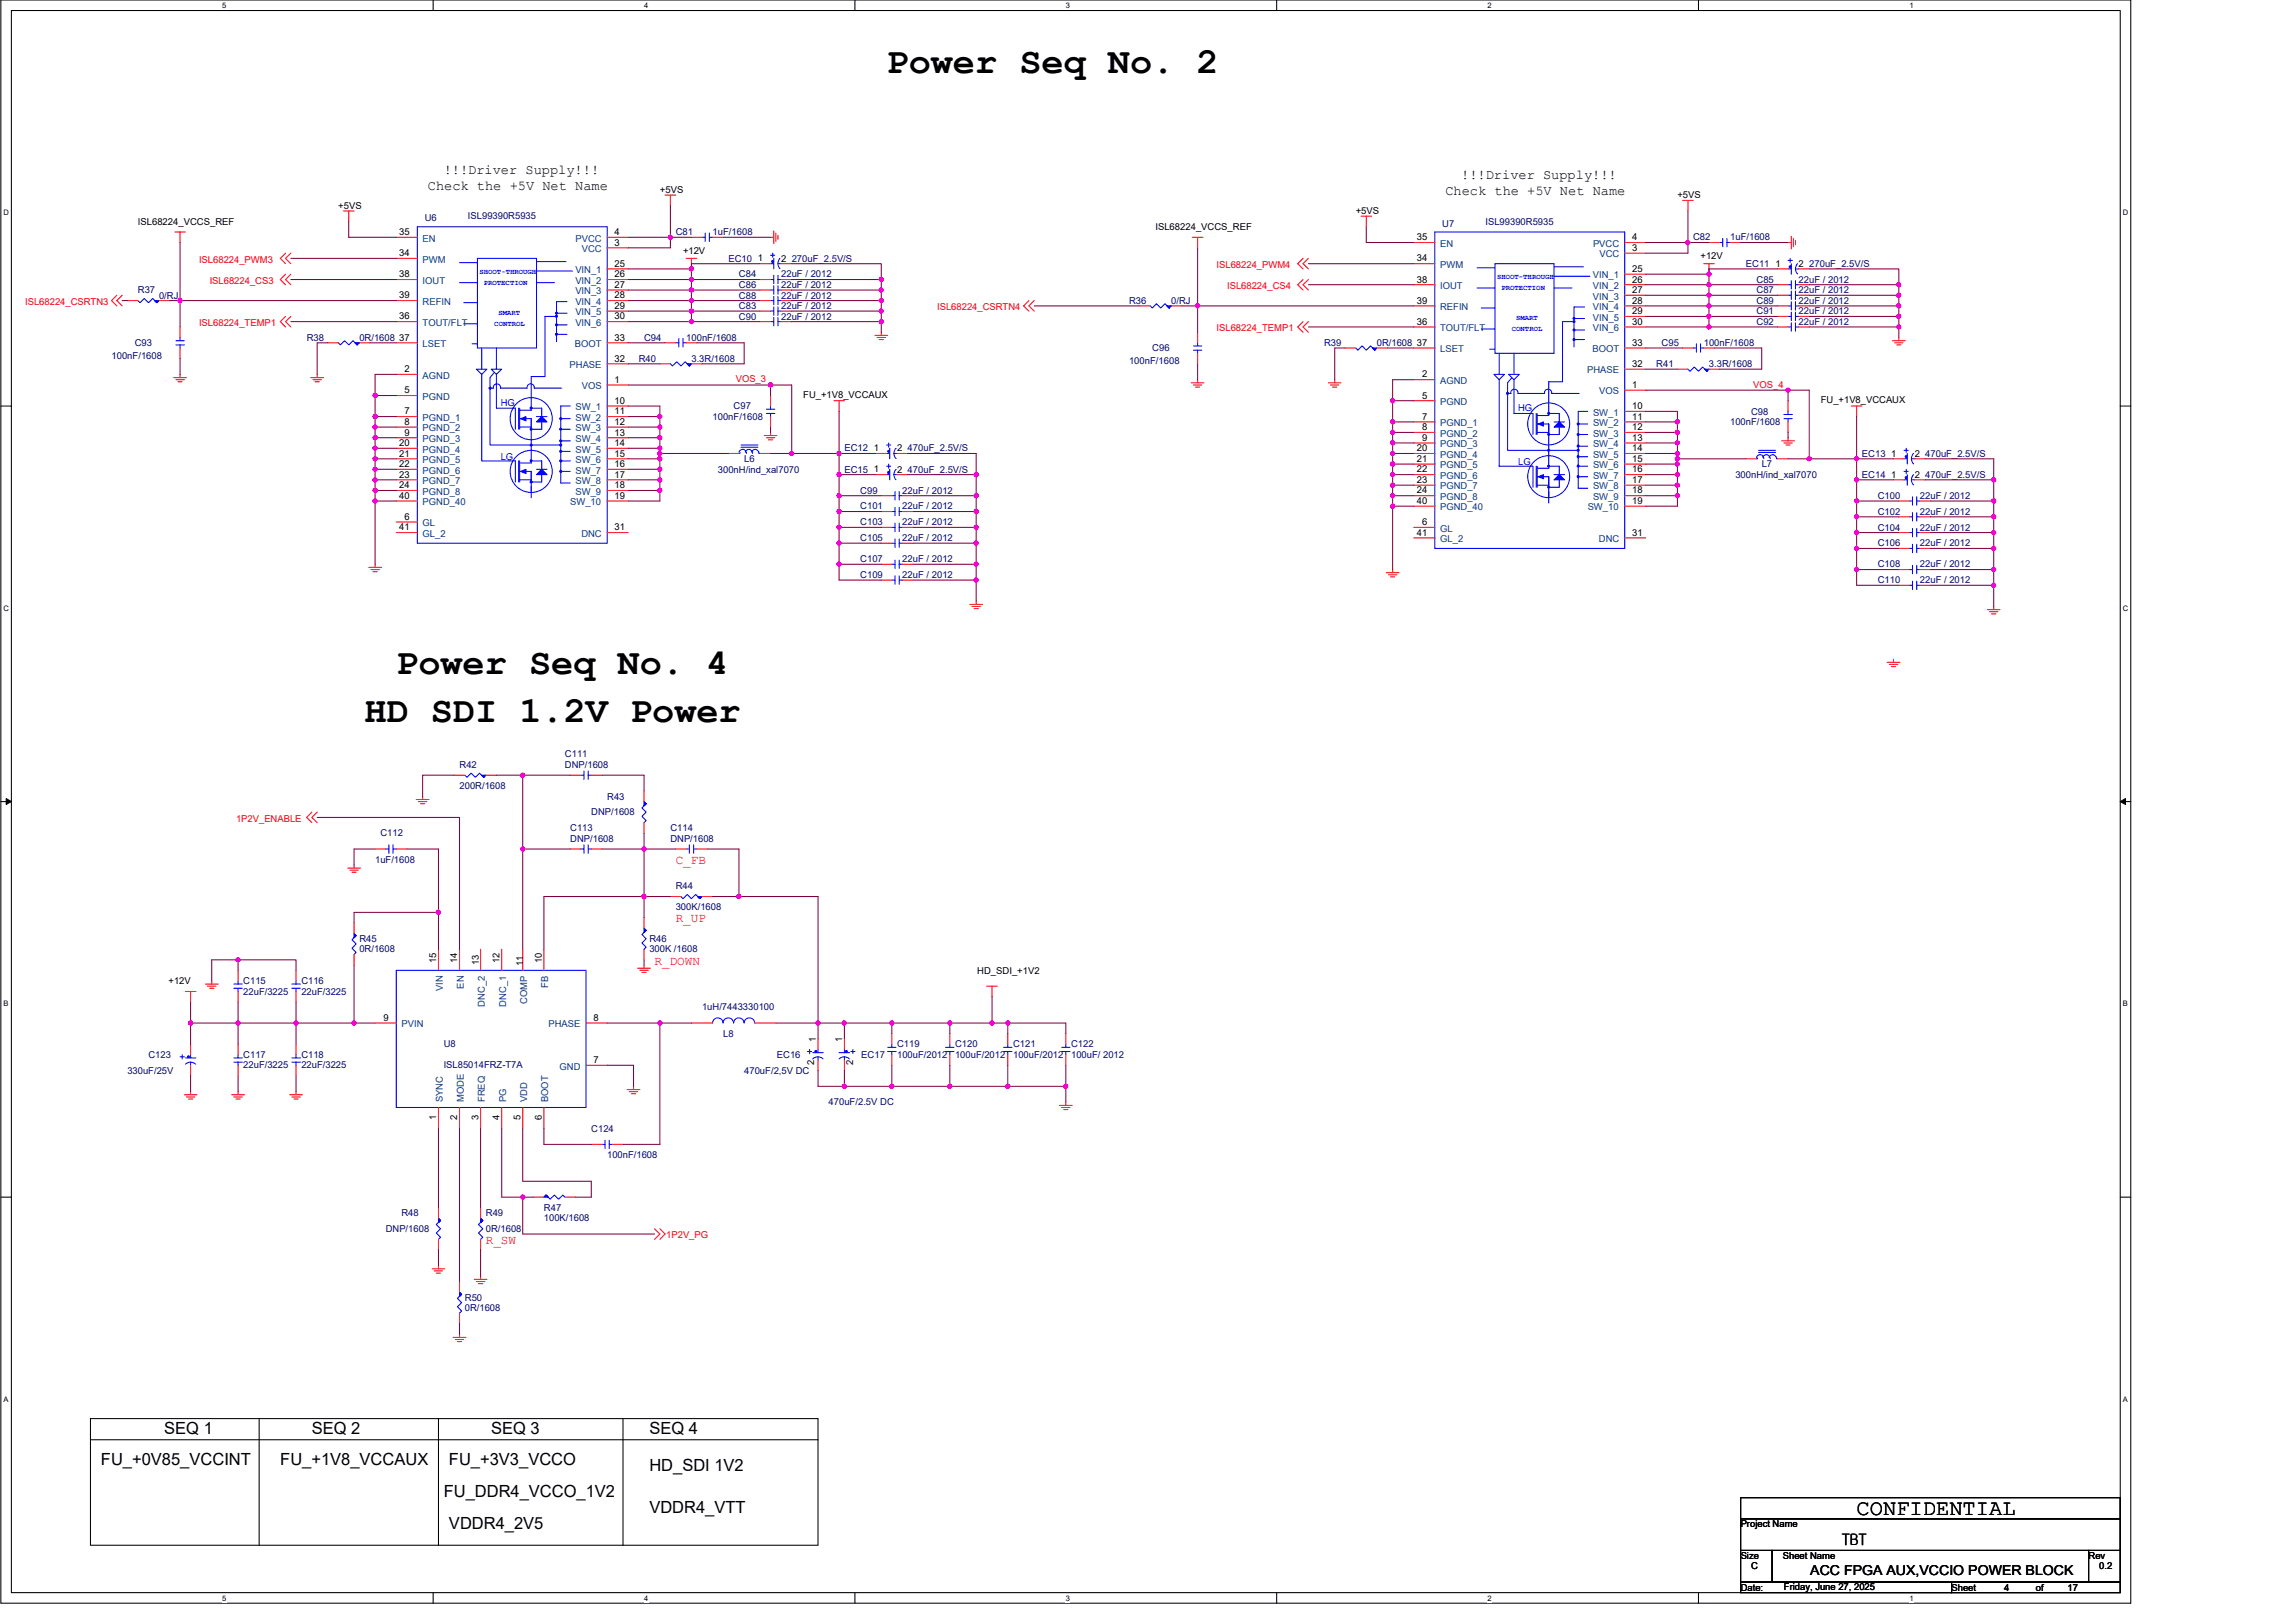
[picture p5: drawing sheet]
<svg xmlns="http://www.w3.org/2000/svg" width="420mm" height="297mm" viewBox="0 0 420 297" stroke-linecap="round" stroke-linejoin="round" font-family="sans-serif">
<defs><g id="words">
<g font-size="6.8">
<text x="162.3" y="13.4">Power Seq No. 2</text>
<text x="72.5" y="123.4">Power Seq No. 4</text>
<text x="66.7" y="132.1">HD SDI 1.2V Power</text>
</g>
<text font-size="4" x="339.9" y="277.3">CONFIDENTIAL</text>
<g font-size="3.1">
<text x="30.1" y="262.4">SEQ 1</text>
<text x="57.1" y="262.4">SEQ 2</text>
<text x="89.9" y="262.4">SEQ 3</text>
<text x="118.9" y="262.4">SEQ 4</text>
<text x="18.5" y="268.2">FU_+0V85_VCCINT</text>
<text x="51.3" y="268.2">FU_+1V8_VCCAUX</text>
<text x="82.2" y="268.2">FU_+3V3_VCCO</text>
<text x="118.9" y="269.1">HD_SDI 1V2</text>
<text x="81.2" y="274">FU_DDR4_VCCO_1V2</text>
<text x="82.2" y="279.8">VDDR4_2V5</text>
<text x="118.9" y="276.9">VDDR4_VTT</text>
</g>
<text font-size="2.9" x="337.2" y="282.8">TBT</text>
<g font-size="2.5">
<text x="78.3" y="34.8">Check the +5V Net Name</text>
<text x="81.2" y="31.9">!!!Driver Supply!!!</text>
<text x="264.6" y="35.8">Check the +5V Net Name</text>
<text x="267.5" y="32.9">!!!Driver Supply!!!</text>
<text x="331.4" y="288.3">ACC FPGA AUX,VCCIO POWER BLOCK</text>
</g>
<g font-size="2.3" fill="#f00">
<text x="123.7" y="158.2">C_FB</text>
<text x="123.7" y="168.8">R_UP</text>
<text x="119.8" y="176.5">R_DOWN</text>
<text x="89" y="227.7">R_SW</text>
</g>
<g font-size="1.7">
<text x="120.8" y="35.3">+5VS</text>
<text x="25.2" y="41.1">ISL68224_VCCS_REF</text>
<text x="61.9" y="38.2">+5VS</text>
<text x="248.2" y="39.2">+5VS</text>
<text x="307.1" y="36.3">+5VS</text>
<text x="73.1" y="43">35</text>
<text x="73.1" y="46.9">34</text>
<text x="112.5" y="43">4</text>
<text x="112.5" y="45">3</text>
<text x="125" y="46.5">+12V</text>
<text x="138.7" y="47.9">1</text>
<text x="143" y="47.9">2</text>
<text x="211.5" y="42.1">ISL68224_VCCS_REF</text>
<text x="259.4" y="44">35</text>
<text x="259.4" y="47.9">34</text>
<text x="298.8" y="45.9">3</text>
<text x="298.8" y="44">4</text>
<text x="311.3" y="47.5">+12V</text>
<text x="73.1" y="50.8">38</text>
<text x="112.5" y="48.8">25</text>
<text x="112.5" y="50.8">26</text>
<text x="112.5" y="52.7">27</text>
<text x="259.4" y="51.7">38</text>
<text x="298.8" y="49.8">25</text>
<text x="298.8" y="51.7">26</text>
<text x="298.8" y="53.6">27</text>
<text x="325" y="48.8">1</text>
<text x="329.3" y="48.8">2</text>
<text x="73.1" y="54.6">39</text>
<text x="73.1" y="58.5">36</text>
<text x="112.5" y="58.5">30</text>
<text x="112.5" y="56.5">29</text>
<text x="112.5" y="54.6">28</text>
<text x="259.4" y="55.6">39</text>
<text x="259.4" y="59.4">36</text>
<text x="298.8" y="59.4">30</text>
<text x="298.8" y="57.5">29</text>
<text x="298.8" y="55.6">28</text>
<text x="73.1" y="62.3">37</text>
<text x="112.5" y="62.3">33</text>
<text x="259.4" y="63.3">37</text>
<text x="298.8" y="63.3">33</text>
<text x="74.1" y="68.1">2</text>
<text x="74.1" y="72">5</text>
<text x="112.5" y="70.1">1</text>
<text x="112.5" y="66.2">32</text>
<text x="260.4" y="69.1">2</text>
<text x="298.8" y="71">1</text>
<text x="298.8" y="67.2">32</text>
<text x="74.1" y="75.8">7</text>
<text x="74.1" y="77.8">8</text>
<text x="112.5" y="73.9">10</text>
<text x="112.5" y="75.8">11</text>
<text x="112.5" y="77.8">12</text>
<text x="147.1" y="72.8">FU_+1V8_VCCAUX</text>
<text x="260.4" y="72.9">5</text>
<text x="260.4" y="76.8">7</text>
<text x="298.8" y="74.9">10</text>
<text x="298.8" y="76.8">11</text>
<text x="333.3" y="73.7">FU_+1V8_VCCAUX</text>
<text x="73.1" y="81.6">20</text>
<text x="73.1" y="83.6">21</text>
<text x="74.1" y="79.7">9</text>
<text x="112.5" y="79.7">13</text>
<text x="112.5" y="81.6">14</text>
<text x="112.5" y="83.6">15</text>
<text x="160" y="82.6">1</text>
<text x="164.2" y="82.6">2</text>
<text x="259.4" y="82.6">20</text>
<text x="260.4" y="78.7">8</text>
<text x="260.4" y="80.7">9</text>
<text x="298.8" y="78.7">12</text>
<text x="298.8" y="80.7">13</text>
<text x="298.8" y="82.6">14</text>
<text x="346.3" y="83.6">1</text>
<text x="350.5" y="83.6">2</text>
<text x="73.1" y="85.5">22</text>
<text x="73.1" y="87.4">23</text>
<text x="73.1" y="89.4">24</text>
<text x="112.5" y="85.5">16</text>
<text x="112.5" y="87.4">17</text>
<text x="112.5" y="89.4">18</text>
<text x="160" y="86.5">1</text>
<text x="164.2" y="86.5">2</text>
<text x="259.4" y="84.5">21</text>
<text x="259.4" y="86.5">22</text>
<text x="259.4" y="88.4">23</text>
<text x="298.8" y="84.5">15</text>
<text x="298.8" y="86.5">16</text>
<text x="298.8" y="88.4">17</text>
<text x="346.3" y="87.4">1</text>
<text x="350.5" y="87.4">2</text>
<text x="73.1" y="91.3">40</text>
<text x="74.1" y="95.1">6</text>
<text x="112.5" y="91.3">19</text>
<text x="259.4" y="90.3">24</text>
<text x="259.4" y="92.2">40</text>
<text x="298.8" y="90.3">18</text>
<text x="298.8" y="92.2">19</text>
<text x="73.1" y="97.1">41</text>
<text x="112.5" y="97.1">31</text>
<text x="259.4" y="98">41</text>
<text x="260.4" y="96.1">6</text>
<text x="298.8" y="98">31</text>
<text x="79.9" y="176.2" transform="rotate(-90 79.9 176.2)">15</text>
<text x="83.7" y="176.2" transform="rotate(-90 83.7 176.2)">14</text>
<text x="87.7" y="176.6" transform="rotate(-90 87.7 176.6)">13</text>
<text x="91.4" y="176.2" transform="rotate(-90 91.4 176.2)">12</text>
<text x="95.8" y="176.8" transform="rotate(-90 95.8 176.8)">11</text>
<text x="99.2" y="176.2" transform="rotate(-90 99.2 176.2)">10</text>
<text x="178.9" y="178.2">HD_SDI_+1V2</text>
<text x="30.8" y="180.1">+12V</text>
<text x="70.2" y="186.8">9</text>
<text x="108.6" y="186.8">8</text>
<text x="149.4" y="190.7" transform="rotate(-90 149.4 190.7)">1</text>
<text x="154.2" y="190.7" transform="rotate(-90 154.2 190.7)">1</text>
<text x="108.6" y="194.6">7</text>
<text x="149" y="195" transform="rotate(-90 149 195)">2</text>
<text x="156.2" y="195" transform="rotate(-90 156.2 195)">2</text>
<text x="79.9" y="205" transform="rotate(-90 79.9 205)">1</text>
<text x="83.7" y="205" transform="rotate(-90 83.7 205)">2</text>
<text x="87.6" y="205" transform="rotate(-90 87.6 205)">3</text>
<text x="91.4" y="205" transform="rotate(-90 91.4 205)">4</text>
<text x="95.3" y="205" transform="rotate(-90 95.3 205)">5</text>
<text x="99.2" y="205" transform="rotate(-90 99.2 205)">6</text>
<text x="318.7" y="279.5">Project Name</text>
<text x="318.7" y="285.3">Size</text>
<text x="320.6" y="287.2">C</text>
<text x="326.4" y="285.3">Sheet Name</text>
<text x="382.4" y="285.3">Rev</text>
<text x="384.3" y="287.2">0.2</text>
<text x="318.7" y="291.1">Date:</text>
<text x="326.6" y="290.9">Friday, June 27, 2025</text>
<text x="357.3" y="291.1">Sheet</text>
<text x="366.9" y="291.1">4</text>
<text x="372.7" y="291.1">of</text>
<text x="378.5" y="291.1">17</text>
</g>
<g font-size="1.7" fill="#000080">
<text x="77.8" y="40.5">U6</text>
<text x="85.7" y="40.2">ISL99390R5935</text>
<text x="264" y="41.5">U7</text>
<text x="272" y="41.1">ISL99390R5935</text>
<text x="123.7" y="43.1">C81</text>
<text x="130.5" y="43.1">1uF/1608</text>
<text x="133.4" y="47.9">EC10</text>
<text x="144.9" y="47.9">270uF_2.5V/S</text>
<text x="310" y="44">C82</text>
<text x="316.7" y="44">1uF/1608</text>
<text x="25.2" y="53.7">R37</text>
<text x="135.3" y="50.8">C84</text>
<text x="135.3" y="52.7">C86</text>
<text x="143" y="50.8">22uF / 2012</text>
<text x="143" y="52.7">22uF / 2012</text>
<text x="319.6" y="48.8">EC11</text>
<text x="321.6" y="51.7">C85</text>
<text x="321.6" y="53.7">C87</text>
<text x="329.3" y="51.7">22uF / 2012</text>
<text x="329.3" y="53.7">22uF / 2012</text>
<text x="331.2" y="48.8">270uF_2.5V/S</text>
<text x="29.1" y="54.6">0/RJ</text>
<text x="135.3" y="58.5">C90</text>
<text x="135.3" y="54.6">C88</text>
<text x="135.3" y="56.6">C83</text>
<text x="143" y="58.5">22uF / 2012</text>
<text x="143" y="54.6">22uF / 2012</text>
<text x="143" y="56.6">22uF / 2012</text>
<text x="206.7" y="55.6">R36</text>
<text x="214.4" y="55.6">0/RJ</text>
<text x="321.6" y="59.5">C92</text>
<text x="321.6" y="55.6">C89</text>
<text x="321.6" y="57.5">C91</text>
<text x="329.3" y="59.5">22uF / 2012</text>
<text x="329.3" y="55.6">22uF / 2012</text>
<text x="329.3" y="57.5">22uF / 2012</text>
<text x="20.4" y="65.6">100nF/1608</text>
<text x="24.7" y="63.3">C93</text>
<text x="56.1" y="62.4">R38</text>
<text x="65.8" y="62.4">0R/1608</text>
<text x="117.9" y="62.4">C94</text>
<text x="125.6" y="62.4">100nF/1608</text>
<text x="211" y="64.3">C96</text>
<text x="242.4" y="63.3">R39</text>
<text x="252.1" y="63.3">0R/1608</text>
<text x="304.2" y="63.3">C95</text>
<text x="311.9" y="63.3">100nF/1608</text>
<text x="116.9" y="66.2">R40</text>
<text x="126.6" y="66.2">3.3R/1608</text>
<text x="206.7" y="66.6">100nF/1608</text>
<text x="303.2" y="67.2">R41</text>
<text x="312.9" y="67.2">3.3R/1608</text>
<text x="130.5" y="76.8">100nF/1608</text>
<text x="134.3" y="74.9">C97</text>
<text x="316.7" y="77.8">100nF/1608</text>
<text x="320.6" y="75.9">C98</text>
<text x="154.6" y="82.6">EC12</text>
<text x="166.2" y="82.6">470uF_2.5V/S</text>
<text x="340.9" y="83.6">EC13</text>
<text x="352.5" y="83.6">470uF_2.5V/S</text>
<text x="131.4" y="86.5">300nH/ind_xal7070</text>
<text x="136.2" y="84.5">L6</text>
<text x="154.6" y="86.5">EC15</text>
<text x="166.2" y="86.5">470uF_2.5V/S</text>
<text x="317.7" y="87.4">300nH/ind_xal7070</text>
<text x="322.5" y="85.5">L7</text>
<text x="340.9" y="87.4">EC14</text>
<text x="352.5" y="87.4">470uF_2.5V/S</text>
<text x="157.5" y="90.3">C99</text>
<text x="157.5" y="93.2">C101</text>
<text x="165.2" y="93.2">22uF / 2012</text>
<text x="165.2" y="90.3">22uF / 2012</text>
<text x="343.8" y="91.3">C100</text>
<text x="343.8" y="94.2">C102</text>
<text x="351.5" y="91.3">22uF / 2012</text>
<text x="351.5" y="94.2">22uF / 2012</text>
<text x="157.5" y="96.1">C103</text>
<text x="157.5" y="99">C105</text>
<text x="165.2" y="96.1">22uF / 2012</text>
<text x="165.2" y="99">22uF / 2012</text>
<text x="343.8" y="97.1">C104</text>
<text x="343.8" y="100">C106</text>
<text x="351.5" y="97.1">22uF / 2012</text>
<text x="351.5" y="100">22uF / 2012</text>
<text x="157.5" y="102.9">C107</text>
<text x="157.5" y="105.8">C109</text>
<text x="165.2" y="102.9">22uF / 2012</text>
<text x="165.2" y="105.8">22uF / 2012</text>
<text x="343.8" y="103.8">C108</text>
<text x="343.8" y="106.7">C110</text>
<text x="351.5" y="103.8">22uF / 2012</text>
<text x="351.5" y="106.7">22uF / 2012</text>
<text x="84.1" y="140.5">R42</text>
<text x="103.4" y="138.6">C111</text>
<text x="103.4" y="140.5">DNP/1608</text>
<text x="84.1" y="144.4">200R/1608</text>
<text x="108.3" y="149.2">DNP/1608</text>
<text x="111.2" y="146.3">R43</text>
<text x="69.6" y="153.1">C112</text>
<text x="104.4" y="152.1">C113</text>
<text x="104.4" y="154.1">DNP/1608</text>
<text x="122.7" y="152.1">C114</text>
<text x="122.7" y="154.1">DNP/1608</text>
<text x="68.7" y="157.9">1uF/1608</text>
<text x="123.7" y="162.7">R44</text>
<text x="123.7" y="166.6">300K/1608</text>
<text x="65.8" y="172.4">R45</text>
<text x="118.9" y="172.4">R46</text>
<text x="65.8" y="174.3">0R/1608</text>
<text x="118.9" y="174.3">300K /1608</text>
<text x="44.5" y="180.1">C115</text>
<text x="44.5" y="182">22uF/3225</text>
<text x="55.2" y="180.1">C116</text>
<text x="55.2" y="182">22uF/3225</text>
<text x="128.5" y="184.9">1uH/7443330100</text>
<text x="81.2" y="191.7">U8</text>
<text x="132.4" y="189.8">L8</text>
<text x="164.2" y="191.7">C119</text>
<text x="174.8" y="191.7">C120</text>
<text x="185.5" y="191.7">C121</text>
<text x="196.1" y="191.7">C122</text>
<text x="23.3" y="196.5">330uF/25V</text>
<text x="27.2" y="193.6">C123</text>
<text x="44.5" y="193.6">C117</text>
<text x="44.5" y="195.5">22uF/3225</text>
<text x="55.2" y="193.6">C118</text>
<text x="55.2" y="195.5">22uF/3225</text>
<text x="81.2" y="195.5">ISL85014FRZ-T7A</text>
<text x="136.2" y="196.5">470uF/2,5V DC</text>
<text x="142.2" y="193.6">EC16</text>
<text x="157.7" y="193.6">EC17</text>
<text x="164.2" y="193.6">100uF/2012</text>
<text x="174.8" y="193.6">100uF/2012</text>
<text x="185.5" y="193.6">100uF/2012</text>
<text x="196.1" y="193.6">100uF/ 2012</text>
<text x="151.7" y="202.3">470uF/2.5V DC</text>
<text x="108.3" y="207.1">C124</text>
<text x="111.2" y="212">100nF/1608</text>
<text x="99.6" y="221.6">R47</text>
<text x="70.6" y="225.5">DNP/1608</text>
<text x="73.5" y="222.6">R48</text>
<text x="89" y="222.6">R49</text>
<text x="89" y="225.5">0R/1608</text>
<text x="99.6" y="223.5">100K/1608</text>
<text x="85.1" y="238">R50</text>
<text x="85.1" y="239.9">0R/1608</text>
</g>
<g font-size="1.7" fill="#004080">
<text x="77.4" y="44.2">EN</text>
<text x="105.4" y="44.2">PVCC</text>
<text x="106.5" y="46.1">VCC</text>
<text x="263.7" y="45.2">EN</text>
<text x="291.6" y="45.2">PVCC</text>
<text x="292.8" y="47.1">VCC</text>
<text x="77.4" y="51.9">IOUT</text>
<text x="77.4" y="48.1">PWM</text>
<text x="105.3" y="50">VIN_1</text>
<text x="105.3" y="51.9">VIN_2</text>
<text x="105.3" y="53.9">VIN_3</text>
<text x="263.7" y="52.9">IOUT</text>
<text x="263.7" y="49">PWM</text>
<text x="291.6" y="51">VIN_1</text>
<text x="291.6" y="52.9">VIN_2</text>
<text x="77.4" y="55.8">REFIN</text>
<text x="77.4" y="59.6">TOUT/FLT</text>
<text x="105.3" y="59.6">VIN_6</text>
<text x="105.3" y="57.7">VIN_5</text>
<text x="105.3" y="55.8">VIN_4</text>
<text x="263.7" y="56.8">REFIN</text>
<text x="291.6" y="58.7">VIN_5</text>
<text x="291.6" y="56.8">VIN_4</text>
<text x="291.6" y="54.8">VIN_3</text>
<text x="77.4" y="63.5">LSET</text>
<text x="105.3" y="63.5">BOOT</text>
<text x="263.7" y="64.5">LSET</text>
<text x="263.7" y="60.6">TOUT/FLT</text>
<text x="291.5" y="64.5">BOOT</text>
<text x="291.6" y="60.6">VIN_6</text>
<text x="77.4" y="69.3">AGND</text>
<text x="104.3" y="67.4">PHASE</text>
<text x="106.5" y="71.2">VOS</text>
<text x="263.7" y="70.3">AGND</text>
<text x="290.6" y="68.3">PHASE</text>
<text x="77.4" y="73.2">PGND</text>
<text x="77.4" y="77">PGND_1</text>
<text x="105.4" y="75.1">SW_1</text>
<text x="105.4" y="77">SW_2</text>
<text x="263.7" y="74.1">PGND</text>
<text x="263.7" y="78">PGND_1</text>
<text x="291.6" y="76.1">SW_1</text>
<text x="291.6" y="78">SW_2</text>
<text x="292.8" y="72.2">VOS</text>
<text x="77.4" y="79">PGND_2</text>
<text x="77.4" y="80.9">PGND_3</text>
<text x="77.4" y="82.8">PGND_4</text>
<text x="105.4" y="79">SW_3</text>
<text x="105.4" y="80.9">SW_4</text>
<text x="105.4" y="82.8">SW_5</text>
<text x="263.7" y="79.9">PGND_2</text>
<text x="263.7" y="81.9">PGND_3</text>
<text x="263.7" y="83.8">PGND_4</text>
<text x="291.6" y="79.9">SW_3</text>
<text x="291.6" y="81.9">SW_4</text>
<text x="291.6" y="83.8">SW_5</text>
<text x="77.4" y="84.8">PGND_5</text>
<text x="77.4" y="86.7">PGND_6</text>
<text x="77.4" y="88.6">PGND_7</text>
<text x="105.4" y="84.8">SW_6</text>
<text x="105.4" y="86.7">SW_7</text>
<text x="105.4" y="88.6">SW_8</text>
<text x="263.7" y="85.7">PGND_5</text>
<text x="263.7" y="87.7">PGND_6</text>
<text x="263.7" y="89.6">PGND_7</text>
<text x="291.6" y="85.7">SW_6</text>
<text x="291.6" y="87.7">SW_7</text>
<text x="291.6" y="89.6">SW_8</text>
<text x="77.4" y="90.6">PGND_8</text>
<text x="77.4" y="92.5">PGND_40</text>
<text x="104.4" y="92.5">SW_10</text>
<text x="105.4" y="90.6">SW_9</text>
<text x="263.7" y="91.5">PGND_8</text>
<text x="263.7" y="93.4">PGND_40</text>
<text x="290.7" y="93.4">SW_10</text>
<text x="291.6" y="91.5">SW_9</text>
<text x="77.4" y="96.3">GL</text>
<text x="77.4" y="98.3">GL_2</text>
<text x="106.4" y="98.3">DNC</text>
<text x="263.7" y="97.3">GL</text>
<text x="263.7" y="99.2">GL_2</text>
<text x="292.7" y="99.2">DNC</text>
<text x="81.1" y="181.4" transform="rotate(-90 81.1 181.4)">VIN</text>
<text x="84.9" y="181" transform="rotate(-90 84.9 181)">EN</text>
<text x="88.8" y="184.2" transform="rotate(-90 88.8 184.2)">DNC_2</text>
<text x="92.7" y="184.2" transform="rotate(-90 92.7 184.2)">DNC_1</text>
<text x="96.5" y="183.7" transform="rotate(-90 96.5 183.7)">COMP</text>
<text x="100.4" y="180.8" transform="rotate(-90 100.4 180.8)">FB</text>
<text x="73.5" y="188">PVIN</text>
<text x="100.4" y="188">PHASE</text>
<text x="102.5" y="195.7">GND</text>
<text x="81.1" y="201.7" transform="rotate(-90 81.1 201.7)">SYNC</text>
<text x="84.9" y="201.7" transform="rotate(-90 84.9 201.7)">MODE</text>
<text x="88.8" y="201.7" transform="rotate(-90 88.8 201.7)">FREQ</text>
<text x="92.7" y="201.7" transform="rotate(-90 92.7 201.7)">PG</text>
<text x="96.5" y="201.7" transform="rotate(-90 96.5 201.7)">VDD</text>
<text x="100.4" y="201.7" transform="rotate(-90 100.4 201.7)">BOOT</text>
</g>
<g font-size="1.7" fill="#f00">
<text x="36.4" y="48.1">ISL68224_PWM3</text>
<text x="38.4" y="51.9">ISL68224_CS3</text>
<text x="222.7" y="49">ISL68224_PWM4</text>
<text x="224.7" y="52.9">ISL68224_CS4</text>
<text x="4.6" y="55.8">ISL68224_CSRTN3</text>
<text x="36.4" y="59.6">ISL68224_TEMP1</text>
<text x="171.6" y="56.7">ISL68224_CSRTN4</text>
<text x="222.7" y="60.6">ISL68224_TEMP1</text>
<text x="134.7" y="70">VOS_3</text>
<text x="321" y="70.9">VOS_4</text>
<text x="43.2" y="150.4">1P2V_ENABLE</text>
<text x="122" y="226.6">1P2V_PG</text>
</g>
<g font-size="1.7" fill="#00f">
<text x="91.7" y="74.3">HG</text>
<text x="277.9" y="75.3">HG</text>
<text x="91.7" y="84.2">LG</text>
<text x="277.9" y="85.1">LG</text>
</g>
<g font-size="1.4">
<text x="40.7" y="1.5">5</text>
<text x="117.9" y="1.5">4</text>
<text x="195.1" y="1.5">3</text>
<text x="272.3" y="1.5">2</text>
<text x="349.6" y="1.5">1</text>
<text x=".6" y="39.4">D</text>
<text x="388.7" y="39.4">D</text>
<text x=".6" y="111.8">C</text>
<text x="388.7" y="111.8">C</text>
<text x=".6" y="184.1">B</text>
<text x="388.7" y="184.1">B</text>
<text x=".6" y="256.5">A</text>
<text x="388.7" y="256.5">A</text>
<text x="40.7" y="292.9">5</text>
<text x="117.9" y="292.9">4</text>
<text x="195.1" y="292.9">3</text>
<text x="272.3" y="292.9">2</text>
<text x="349.6" y="292.9">1</text>
</g>
<g font-size="1.3" fill="#00f">
<text x="87.8" y="50.1">SHOOT-THROUGH</text>
<text x="88.6" y="52.1">PROTECTION</text>
<text x="274.1" y="51.1">SHOOT-THROUGH</text>
<text x="274.9" y="53">PROTECTION</text>
<text x="90.5" y="59.6">CONTROL</text>
<text x="91.3" y="57.7">SMART</text>
<text x="277.5" y="58.7">SMART</text>
<text x="276.8" y="60.6">CONTROL</text>
</g>
</g></defs>
<path d="M.2 0h389.9v293.4h-389.9zM2.1 1.9h386.1v289.6h-386.1z" fill="none" stroke="#000" stroke-width=".19"/>
<g fill="#fff">
<path d="M40.7 .2h.8v1.6h-.8z"/>
<path d="M40.7 291.7h.8v1.5h-.8z"/>
</g>
<path d="M79.3 0v1.9M79.3 291.5v1.9" fill="none" stroke="#000" stroke-width=".19"/>
<g fill="#fff">
<path d="M117.9 .2h.8v1.6h-.8z"/>
<path d="M117.9 291.7h.8v1.5h-.8z"/>
</g>
<path d="M156.5 0v1.9M156.5 291.5v1.9" fill="none" stroke="#000" stroke-width=".19"/>
<g fill="#fff">
<path d="M195.1 .2h.8v1.6h-.8z"/>
<path d="M195.1 291.7h.8v1.5h-.8z"/>
</g>
<path d="M233.7 0v1.9M233.7 291.5v1.9" fill="none" stroke="#000" stroke-width=".19"/>
<g fill="#fff">
<path d="M272.3 .2h.8v1.6h-.8z"/>
<path d="M272.3 291.7h.8v1.5h-.8z"/>
</g>
<path d="M310.9 0v1.9M310.9 291.5v1.9" fill="none" stroke="#000" stroke-width=".19"/>
<g fill="#fff">
<path d="M349.6 .2h.7v1.6h-.7z"/>
<path d="M349.6 291.7h.7v1.5h-.7z"/>
<path d="M.6 38.1h1v1.6h-1z"/>
<path d="M388.7 38.1h.9v1.6h-.9z"/>
<path d="M.6 110.5h1v1.6h-1z"/>
<path d="M388.7 110.5h.9v1.6h-.9z"/>
</g>
<path d="M.2 74.3h1.9M388.2 74.3h1.9" fill="none" stroke="#000" stroke-width=".19"/>
<g fill="#fff">
<path d="M.6 182.9h1v1.5h-1z"/>
<path d="M388.7 182.9h.9v1.5h-.9z"/>
</g>
<path d="M.2 146.7h1.9M388.2 146.7h1.9" fill="none" stroke="#000" stroke-width=".19"/>
<path d="M1.1 146.2l1 .5-1 .5zM388.2 146.7l.9-.5v1z" fill="#000" stroke="#000" stroke-width=".18"/>
<g fill="#fff">
<path d="M.6 255.3h1v1.5h-1z"/>
<path d="M388.7 255.3h.9v1.5h-.9z"/>
</g>
<g fill="none" stroke="#000" stroke-width=".19">
<path d="M.2 219.1h1.9M388.2 219.1h1.9M16.6 259.6h133.2v23.2h-133.2zM47.4 259.6v23.2M80.3 259.6v23.2M114.1 259.6v23.2M16.6 263.5h133.2M318.7 278h69.5v5.8h-69.5zM318.7 274.1h69.5v3.9h-69.5zM318.7 283.8h5.8v5.8h-5.8zM318.7 289.6h38.6v1.9h-38.6zM324.5 283.8h57.9v5.8h-57.9z"/>
<path d="M357.3 289.6h30.9v1.9h-30.9zM382.4 283.8h5.8v5.8h-5.8z"/>
</g>
<g fill="none" stroke="#f00" stroke-width=".19">
<path d="M62.9 38.6h1.9M63.8 38.6v1.9M121.8 35.7h1.9M122.7 35.7v1.9M249.2 39.6h1.9M250.1 39.6v1.9M308 36.7h2M309 36.7v1.9M21.4 54l-1 1 1 1M22.4 54l-1 1 1 1M23.3 55h1.9M29.1 55h1.9"/>
<path d="M32 42.5h1.9M33 42.5v1.9M33 59.8v2M52.3 46.3l-1 1 1 1M52.3 50.2l-1 1 1 .9M52.3 57.9l-1 1 1 .9M53.2 46.3l-.9 1 .9 1M53.2 50.2l-.9 1 .9 .9M53.2 57.9l-.9 1 .9 .9M72.5 55h3.9M72.5 51.2h3.9M72.5 58.9h3.9"/>
<path d="M72.5 43.4h3.9M72.5 47.3h3.9M111.2 45.4h3.8M111.2 43.4h3.8M111.2 49.2h3.8M111.2 51.2h3.8M111.2 58.9h3.8M111.2 56.9h3.8M111.2 55h3.8M111.2 53.1h3.8M125.6 47.3h2M126.6 43.4h1.9"/>
<path d="M126.6 47.3v1.9M130.5 43.4h1.9M139.1 48.3h2M139.1 58.9h2M139.1 51.2h2M139.1 53.1h2M139.1 55h2M139.1 56.9h2M141.1 43.4h.6M141.7 42.3v2.3M142 42.7v1.5M142.4 43.1v.7"/>
<path d="M143 48.3h1.9M143 58.9h1.9M143 51.2h1.9M143 53.1h1.9M143 55h1.9M143 56.9h1.9M188.4 55l-1 1 1 .9M189.3 55l-.9 1 .9 .9M208.6 56h2M214.4 56h2M218.3 43.4h1.9M219.3 43.4v2"/>
<path d="M238.6 47.3l-1 1 1 .9M238.6 51.2l-1 .9 1 1M238.6 58.9l-1 .9 1 1M239.5 47.3l-.9 1 .9 .9M239.5 51.2l-.9 .9 .9 1M239.5 58.9l-.9 .9 .9 1M258.8 56h3.9M258.8 52.1h3.9M258.8 59.8h3.9M258.8 44.4h3.9M258.8 48.3h3.9M297.4 46.3h3.9"/>
<path d="M297.4 44.4h3.9M297.4 50.2h3.9M297.4 52.1h3.9M297.4 59.8h3.9M297.4 57.9h3.9M297.4 56h3.9M297.4 54h3.9M311.9 48.3h1.9M312.9 48.3v1.9M312.9 44.4h1.9M316.7 44.4h2M325.4 49.2h2"/>
<path d="M325.4 59.8h2M325.4 52.1h2M325.4 54h2M325.4 56h2M325.4 57.9h2M327.4 44.4h.5M327.9 43.2v2.4M328.3 43.6v1.6M328.7 44v.8M329.3 49.2h1.9M329.3 59.8h1.9M329.3 52.1h1.9"/>
<path d="M329.3 54h1.9M329.3 56h1.9M329.3 57.9h1.9M31.8 69.1h2.3M32.2 69.5h1.5M32.6 69.9h.7M33 68.5v.6M33 63.7v1.9M56.9 69.1h2.3M57.3 69.5h1.5M57.7 69.9h.8M58.1 68.5v.6"/>
<path d="M60 62.7h1.9M65.8 62.7h1.9M72.5 68.5h3.9M72.5 72.4h3.9M72.5 76.2h3.9M72.5 78.2h3.9M72.5 62.7h3.9M111.2 70.5h3.8M111.2 74.3h3.8M111.2 76.2h3.8M111.2 78.2h3.8M111.2 62.7h3.8"/>
<path d="M111.2 66.6h3.8M120.8 66.6h1.9M121.8 62.7h1.9M125.6 62.7h2M126.6 66.6h1.9M139.9 79.7h2.3M141.1 79.1v.6M141.1 72.4v1.9M141.1 76.2v2M152.7 73.3h1.9M153.6 73.3v2M160.2 61.4h2.3"/>
<path d="M160.6 61.8h1.5M161 62.1h.7M161.3 60.8v.6M218.1 70.1h2.3M218.5 70.5h1.5M218.9 70.8h.7M219.3 69.5v.6M219.3 60.8v1.9M219.3 64.7v1.9M243.2 70.1h2.3M243.6 70.5h1.5M244 70.8h.7"/>
<path d="M244.4 69.5v.6M246.3 63.7h1.9M252.1 63.7h1.9M258.8 69.5h3.9M258.8 73.3h3.9M258.8 77.2h3.9M258.8 79.1h3.9M258.8 63.7h3.9M297.4 71.4h3.9M297.4 75.3h3.9M297.4 77.2h3.9M297.4 79.1h3.9"/>
<path d="M297.4 63.7h3.9M297.4 67.6h3.9M307.1 67.6h1.9M308 63.7h2M311.9 63.7h1.9M312.9 67.6h1.9M327.4 73.3v2M327.4 77.2v1.9M338.9 74.3h2M339.9 74.3v1.9M346.5 62.4h2.3M346.8 62.7h1.6"/>
<path d="M347.2 63.1h.8M347.6 61.8v.6M72.5 95.5h3.9M72.5 80.1h3.9M72.5 82h3.9M72.5 84h3.9M72.5 85.9h3.9M72.5 87.8h3.9M72.5 89.8h3.9M72.5 97.5h3.9M72.5 91.7h3.9M111.2 80.1h3.8"/>
<path d="M111.2 82h3.8M111.2 84h3.8M111.2 85.9h3.8M111.2 87.8h3.8M111.2 89.8h3.8M111.2 91.7h3.8M111.2 97.5h3.8M133.4 83h1.9M139.1 83h2M140.3 80.1h1.5M140.7 80.5h.8M160.4 83h1.9"/>
<path d="M160.4 86.9h1.9M161.3 90.7h2M161.3 93.6h2M161.3 96.5h2M161.3 99.4h2M164.2 83h2M164.2 86.9h2M165.2 90.7h1.9M165.2 93.6h1.9M165.2 96.5h1.9M165.2 99.4h1.9M258.8 96.5h3.9"/>
<path d="M258.8 81.1h3.9M258.8 83h3.9M258.8 84.9h3.9M258.8 86.9h3.9M258.8 88.8h3.9M258.8 90.7h3.9M258.8 98.4h3.9M258.8 92.6h3.9M297.4 81.1h3.9M297.4 83h3.9M297.4 84.9h3.9M297.4 86.9h3.9"/>
<path d="M297.4 88.8h3.9M297.4 90.7h3.9M297.4 92.6h3.9M297.4 98.4h3.9M319.6 84h2M325.4 84h2M326.2 80.7h2.3M326.6 81.1h1.5M327 81.4h.7M327.4 80.1v.6M346.7 87.8h1.9M346.7 84h1.9"/>
<path d="M347.6 91.7h2M347.6 94.6h2M347.6 97.5h2M350.5 87.8h2M350.5 84h2M351.5 91.7h1.9M351.5 94.6h1.9M351.5 97.5h1.9M67.5 103.8h2.3M67.9 104.2h1.6M68.3 104.6h.8M68.7 103.3v.5"/>
<path d="M161.3 103.3h2M161.3 106.2h2M165.2 103.3h1.9M165.2 106.2h1.9M177.6 110.6h2.3M177.9 111h1.6M178.3 111.4h.8M178.7 110v.6M253.8 104.8h2.3M254.2 105.2h1.5M254.6 105.6h.7M255 104.2v.6"/>
<path d="M347.6 104.2h2M347.6 107.1h2M347.6 100.4h2M351.5 104.2h1.9M351.5 107.1h1.9M351.5 100.4h1.9M363.8 111.6h2.4M364.2 112h1.6M364.6 112.4h.8M365 111v.6M345.5 121.2h2.3M345.9 121.6h1.5"/>
<path d="M346.3 122h.7M346.7 120.7v.5M57.1 148.6l-1 1 1 1M58.1 148.6l-1 1 1 1M63.7 158.9h2.3M64.1 159.3h1.5M64.4 159.6h.8M64.8 158.3v.6M68.7 155.4h1.9M72.5 155.4h2M76.2 146.3h2.3M76.6 146.7h1.5"/>
<path d="M77 147.1h.8M77.4 145.7v.6M83.2 141.9h1.9M89 141.9h1.9M104.4 155.4h1.9M104.4 141.9h1.9M108.3 155.4h1.9M108.3 141.9h1.9M117.9 144.8v1.9M117.9 150.6v1.9M123.7 155.4h1.9M127.6 155.4h1.9"/>
<path d="M38.8 179.5v.6M43.6 177.6v1.9M54.2 177.6v1.9M64.8 168.9v1.9M64.8 174.7v1.9M80.3 173.7v3.9M84.1 173.7v3.9M88 173.7v3.9M91.9 173.7v3.9M95.7 173.7v3.9M99.6 173.7v3.9M116.7 177.2h2.4"/>
<path d="M117.1 177.6h1.6M117.5 178h.8M117.9 176.6v.6M117.9 167.9v2M117.9 173.7v2M122.7 164.1h2M128.5 164.1h2M33.9 181.5h2M34.9 181.5v1.9M34.9 199.8v.6M34.9 191.1v1.9M34.9 195v1.9"/>
<path d="M37.6 180.1h2.3M38 180.5h1.5M38.4 180.9h.7M43.6 199.8v.6M43.6 181.5v1.9M43.6 195v1.9M43.6 191.1v1.9M54.2 199.8v.6M54.2 181.5v1.9M54.2 195v1.9M54.2 191.1v1.9M68.7 187.2h3.8"/>
<path d="M107.3 195h3.9M107.3 187.2h3.9M114.8 199.4h2.3M115.2 199.8h1.5M116 198.8v.6M126.6 187.2h3.9M138.2 187.2h3.8M149.8 190.1v2M149.8 194v1.9M154.6 190.1v2M154.6 194v1.9M163.3 193v2"/>
<path d="M163.3 189.2v1.9M173.9 193v2M173.9 189.2v1.9M180.6 180.5h2M181.6 180.5v1.9M184.5 193v2M184.5 189.2v1.9M195.1 193v2M195.1 189.2v1.9M33.7 200.4h2.4M34.1 200.8h1.6M34.5 201.1h.8"/>
<path d="M42.4 200.4h2.4M42.8 200.8h1.6M43.2 201.1h.8M53.1 200.4h2.3M53.4 200.8h1.6M53.8 201.1h.8M80.3 202.7v3.8M84.1 202.7v3.8M88 202.7v3.8M91.9 202.7v3.8M95.7 202.7v3.8M97.6 219.1h2"/>
<path d="M99.6 202.7v3.8M103.4 219.1h2M108.3 209.4h1.9M112.1 209.4h2M115.6 200.2h.8M194 202.3h2.3M194.4 202.7h1.5M194.7 203.1h.8M195.1 201.7v.6M79.1 232.2h2.3M79.5 232.6h1.5M79.9 233h.8"/>
<path d="M80.3 231.6v.6M80.3 221v1.9M80.3 226.8v1.9M84.1 234.5v2M86.8 234.1h2.3M87.2 234.5h1.6M87.6 234.9h.8M88 233.6v.5M88 221v1.9M88 226.8v1.9M119.8 224.9l1 .9-1 1M120.8 224.9l1 .9-1 1"/>
<path d="M83 244.8h2.3M83.4 245.2h1.5M83.7 245.5h.8M84.1 244.2v.6M84.1 240.3v2"/>
</g>
<g fill="none" stroke="#00f" stroke-width=".19">
<path d="M25.2 55l.4 .4 .8-.8 .8 .8 .7-.8 .8 .8 .4-.4M76.4 41.5h34.8v57.9h-34.8zM84.1 48.1h3.3M84.1 51.7h3.3M84.9 55.4h2.5M84.9 59.3h2.5M87.4 47.3h10.8v16.4h-10.8zM98.2 51.7h3.3M98.2 49.6h6.6M98.2 47.9h5.4M101.9 57.3h1.9M101.9 59.5h1.9"/>
<path d="M101.9 57.9h-2.1v11h-2.6v6.2h-2.1M103.8 55.2h-1.9v7.3M128.5 43.4h.6M129.1 42.7v1.5M129.9 43.4h.6M129.9 42.7v1.5M141.1 58.9h.6M141.1 51.2h.6M141.1 53.1h.6M141.1 55h.6M141.1 56.9h.6M141.1 48.3h.6"/>
<path d="M141.1 46.7h.7M141.5 46.3v.8M141.7 58.1v1.5M141.7 50.4v1.5M141.7 52.3v1.5M141.7 54.3v1.5M141.7 56.2v1.5M141.7 47.3v1.9M142.4 58.9h.6M142.4 51.2h.6M142.4 53.1h.6M142.4 55h.6"/>
<path d="M142.4 56.9h.6M142.4 58.1v1.5M142.4 50.4v1.5M142.4 52.3v1.5M142.4 54.3v1.5M142.4 56.2v1.5M142.4 48.3h.6M142.8 47.3a1.35 1.35 0 0 0 0 1.9M210.6 56l.4 .4 .7-.8 .8 .8 .8-.8 .7 .8 .4-.4M262.7 42.5h34.7v57.9h-34.7zM270.4 49h3.3M270.4 52.7h3.3"/>
<path d="M271.2 56.4h2.5M273.7 48.3h10.8v16.4h-10.8zM284.5 50.6h6.6M284.5 48.8h5.4M284.5 52.7h3.3M288.2 58.9h-2.1v11h-2.6v6.2h-2.1M288.2 58.3h1.9M290.1 56.2h-1.9v7.3M314.8 44.4h.6M315.4 43.6v1.6M316.2 44.4h.5M316.2 43.6v1.6"/>
<path d="M327.4 49.2h.5M327.4 47.7h.7M327.4 59.8h.5M327.4 52.1h.5M327.4 54h.5M327.4 56h.5M327.4 57.9h.5M327.7 47.3v.8M327.9 48.3v1.9M327.9 59.1v1.5M327.9 51.4v1.5M327.9 53.3v1.5"/>
<path d="M327.9 55.2v1.5M327.9 57.1v1.6M328.7 49.2h.6M328.7 59.8h.6M328.7 52.1h.6M328.7 54h.6M328.7 56h.6M328.7 57.9h.6M328.7 59.1v1.5M328.7 51.4v1.5M328.7 53.3v1.5M328.7 55.2v1.5"/>
<path d="M328.7 57.1v1.6M329.1 48.3a1.35 1.35 0 0 0 0 1.8M32.2 63.1h1.5M32.2 62.4h1.5M33 63.1v.6M33 61.8v.6M61.9 62.7l.4 .4 .8-.7 .7 .7 .8-.7 .8 .7 .4-.4M86.4 62.9h1M87.2 67.6h1.9l-.9 .9zM88.2 68.5v15.8h6.1v3.9M88.2 63.7v3.9M89.7 71h.6"/>
<path d="M89.9 67.6h2l-1 .9zM90.3 71.1a.67 .67 0 0 1 .7-.8 .67 .67 0 0 1 .6 .8M90.5 68.1l-.8 1v12.3h13M90.9 68.5v6.2h3.4v3.9M90.9 63.7v3.9M91.7 71h4.8M94.9 74.7v3.9M95.1 76.6h2.1M95.1 78.2h2.1M95.1 74.7v3.9M96.5 71.1a.67 .67 0 0 1 .6-.8 .67 .67 0 0 1 .7 .8M97.2 74.7h2v3.9h-2v-2"/>
<path d="M97.2 76.6v7.7M97.8 71h5.1M98.2 76.2h1.9M101.9 61.2h1.9M102.7 76.6h1.7M102.7 78.6h1.7M104.4 74.3h-1.7v14.1h1.7M122.7 66.6l.4 .4 .8-.8 .8 .8 .7-.8 .8 .8 .4-.4M123.7 62.7h.6M124.3 62v1.5M125 62.7h.6M125 62v1.5"/>
<path d="M140.3 74.9h1.5M140.3 75.7h1.5M141.1 75.7v.5M141.1 74.3v.6M218.5 63.3h1.5M218.5 64.1h1.5M219.3 62.7v.6M219.3 64.1v.6M248.2 63.7l.4 .4 .8-.8 .7 .8 .8-.8 .8 .8 .4-.4M271.2 60.2h2.5M272.7 63.9h1M273.5 68.5h1.9l-.9 1z"/>
<path d="M274.5 69.5v15.8h6.1v3.9M274.5 64.7v3.8M276 72h.6M276.2 68.5h1.9l-.9 1zM276.6 72a.66 .66 0 0 1 .6-.8 .66 .66 0 0 1 .7 .8M276.8 69.1l-.8 1v12.3h12.9M277.2 69.5v6.2h3.4v3.8M277.2 64.7v3.8M277.9 72h4.9M281.2 75.7v3.8M281.4 77.6h2.1M281.4 79.1h2.1"/>
<path d="M281.4 75.7v3.8M282.8 72a.67 .67 0 0 1 .6-.8 .67 .67 0 0 1 .7 .8M283.5 75.7h2v3.8h-2v-1.9M283.5 77.6v7.7M284.1 72h5M284.5 77.2h1.9M288.2 60.4h1.9M288.2 62.1h1.9M288.9 77.6h1.8M288.9 79.5h1.8M290.7 75.3h-1.8v14.1h1.8M309 67.6l.4 .3 .8-.7 .7 .7 .8-.7 .8 .7 .4-.3"/>
<path d="M310 63.7h.6M310.6 62.9v1.6M311.3 63.7h.6M311.3 62.9v1.6M326.6 75.9h1.5M326.6 76.6h1.5M327.4 75.3v.6M327.4 76.6v.6M94.9 84.3v3.9M95.1 84.3v3.9M95.1 87.8h2.1M95.1 86.3h2.1"/>
<path d="M97.2 84.3h2v3.9h-2v-1.9M97.2 84.3v.4h-2.1M97.2 86.3v3.8M97.2 89v2.1M98.2 85.9h1.9M102.7 80.7h1.7M102.7 82.6h1.7M102.7 84.3h1.7M102.7 86.3h1.7M135.3 82.8a.69 .69 0 0 1 .8-.6 .69 .69 0 0 1 .5 .8M135.5 82.8v.2h-.2M135.7 81.9h3.1"/>
<path d="M135.7 81.4h3.1M136.5 82.8a.66 .66 0 0 1 .6-.5 .66 .66 0 0 1 .6 .5M137.6 82.8a.67 .67 0 0 1 .7-.5 .67 .67 0 0 1 .6 .5M137.8 82.8v.2M138.9 82.8v.2h.2M162.3 83h.6M162.3 81.4h.8M162.3 86.9h.6M162.3 85.3h.8M162.7 81.1v.8M162.7 84.9v.8M162.9 82v2"/>
<path d="M162.9 85.9v1.9M163.3 90.7h.6M163.3 93.6h.6M163.3 96.5h.6M163.3 99.4h.6M163.6 83h.6M163.6 86.9h.6M163.9 90v1.5M163.9 92.9v1.5M163.9 95.7v1.6M163.9 98.6v1.6M164.1 82a1.3 1.3 0 0 0 0 1.9"/>
<path d="M164.1 85.9a1.35 1.35 0 0 0-.1 1.9M164.6 90.7h.6M164.6 93.6h.6M164.6 96.5h.6M164.6 99.4h.6M164.6 90v1.5M164.6 92.9v1.5M164.6 95.7v1.6M164.6 98.6v1.6M281.2 85.3v3.9M281.4 88.8h2.1M281.4 87.2h2.1"/>
<path d="M281.4 85.3v3.9M283.5 85.3v.4h-2.1M283.5 87.2v3.9M283.5 90v2.1M283.5 85.3h2v3.9h-2v-2M284.5 86.9h1.9M288.9 81.7h1.8M288.9 83.6h1.8M288.9 85.3h1.8M288.9 87.2h1.8M321.6 83.7a.66 .66 0 0 1 .6-.5 .66 .66 0 0 1 .7 .6M321.8 83.8v.2h-.2"/>
<path d="M322 82.8h3M322 82.4h3M322.7 83.7a.67 .67 0 0 1 .7-.5 .67 .67 0 0 1 .6 .6M322.9 83.8v.2M323.9 83.7a.67 .67 0 0 1 .6-.5 .67 .67 0 0 1 .7 .6M324.1 83.8v.2M325.2 83.8v.2h.2M348.6 87.8h.6M348.6 86.3h.8M348.6 84h.6M348.6 82.4h.8M349 85.9v.8"/>
<path d="M349 82v.8M349.2 86.9v1.9M349.2 83v1.9M349.6 91.7h.5M349.6 94.6h.5M349.6 97.5h.5M349.9 87.8h.6M349.9 84h.6M350.1 90.9v1.6M350.1 93.8v1.6M350.1 96.7v1.6M350.1 99.6v1.6"/>
<path d="M350.3 86.9a1.35 1.35 0 0 0 0 1.9M350.3 83a1.38 1.38 0 0 0 0 1.9M350.9 91.7h.6M350.9 94.6h.6M350.9 97.5h.6M350.9 90.9v1.6M350.9 93.8v1.6M350.9 96.7v1.6M350.9 99.6v1.6M163.3 103.3h.6M163.3 106.2h.6M163.9 102.5v1.5"/>
<path d="M163.9 105.4v1.5M164.6 103.3h.6M164.6 106.2h.6M164.6 102.5v1.5M164.6 105.4v1.5M349.6 104.2h.5M349.6 107.1h.5M349.6 100.4h.5M350.1 103.5v1.5M350.1 106.4v1.5M350.9 104.2h.6M350.9 107.1h.6"/>
<path d="M350.9 100.4h.6M350.9 103.5v1.5M350.9 106.4v1.5M70.6 155.4h.6M71.2 154.6v1.6M72 155.4h.5M72 154.6v1.6M85.1 141.9l.4 .4 .7-.8 .8 .8 .8-.8 .8 .8 .4-.4M106.3 155.4h.6M106.3 141.9h.6M106.9 154.6v1.6M106.9 141.1v1.5"/>
<path d="M107.7 154.6v1.6M107.7 155.4h.6M107.7 141.1v1.5M107.7 141.9h.6M117.9 146.7l.4 .4-.8 .8 .8 .7-.8 .8 .8 .8-.4 .4M125.6 155.4h.6M126.2 154.6v1.6M127 154.6v1.6M127 155.4h.6M43.6 179.5v.6M54.2 179.5v.6M64.8 170.8l.4 .4-.8 .8 .8 .8-.8 .7 .8 .8-.4 .4"/>
<path d="M72.5 177.6h34.8v25.1h-34.8zM117.9 169.9l.4 .4-.8 .7 .8 .8-.8 .8 .8 .8-.4 .3M124.7 164.1l.3 .4 .8-.8 .8 .8 .8-.8 .7 .8 .4-.4M33 193.4h.7M33.3 193v.8M33.9 194.8a1.35 1.35 0 0 1 1.9 0M33.9 193.6h2M34.9 193v.6M34.9 194.4v.6M42.8 180.1h1.6M42.8 193.6h1.6M42.8 180.9h1.6"/>
<path d="M42.8 194.4h1.6M43.6 193v.6M43.6 180.9v.6M43.6 194.4v.6M53.4 180.9h1.6M53.4 194.4h1.6M53.4 180.1h1.6M53.4 193.6h1.6M54.2 180.9v.6M54.2 193v.6M54.2 194.4v.6M130.5 187.2a.95 .95 0 0 1 .9-.9 .95 .95 0 0 1 1 .9 .96 .96 0 0 1 .9-.9 .96 .96 0 0 1 1 .9"/>
<path d="M134.3 187.2a.95 .95 0 0 1 1-.9 .95 .95 0 0 1 .9 .9M136.2 187.2a.96 .96 0 0 1 1-.9 .96 .96 0 0 1 1 .9M147.8 192.4h.8M148.2 192.1v.7M148.8 193.8a1.35 1.35 0 0 1 1.9 0M148.8 192.7h1.9M149.8 192.1v.6M149.8 193.4v.6M153.6 193.8a1.35 1.35 0 0 1 1.9 0M153.6 192.7h1.9M154.6 192.1v.6M154.6 193.4v.6"/>
<path d="M155.8 192.4h.7M156.1 192.1v.7M162.5 192.4h1.6M162.5 191.7h1.6M163.3 191.1v.6M163.3 192.4v.6M173.1 192.4h1.6M173.1 191.7h1.6M173.9 191.1v.6M173.9 192.4v.6M183.7 192.4h1.6M183.7 191.7h1.6"/>
<path d="M184.5 192.4v.6M184.5 191.1v.6M194.4 192.4h1.5M194.4 191.7h1.5M195.1 192.4v.6M195.1 191.1v.6M99.6 219.1l.4-.4 .7 .8 .8-.8 .8 .8 .7-.8 .4 .4M110.2 209.4h.6M110.8 208.7v1.5M111.5 208.7v1.5M111.5 209.4h.6M80.3 222.9l.4 .5-.8 .7 .8 .8-.8 .8 .8 .7-.4 .4"/>
<path d="M84.1 236.5l.4 .4-.8 .7 .8 .8-.8 .8 .8 .7-.4 .4M88 222.9l.4 .5-.8 .7 .8 .8-.8 .8 .8 .7-.4 .4"/>
<circle cx="97.2" cy="76.6" r="3.9"/>
<circle cx="283.5" cy="77.6" r="3.8"/>
<circle cx="97.2" cy="86.3" r="3.9"/>
<circle cx="283.5" cy="87.2" r="3.8"/>
</g>
<g fill="#00f" stroke="#00f" stroke-width=".19">
<path d="M348.8 87.3h.3v.3h-.3z" fill-rule="evenodd"/>
<path d="M141.3 47.7h.3v.3h-.3z" fill-rule="evenodd"/>
<path d="M34.4 193.3h.2v.2h-.2z" fill-rule="evenodd"/>
<path d="M28.3 55h.8l-.4 .4z" fill-rule="evenodd"/>
<path d="M65 62.7h.8l-.4 .4z" fill-rule="evenodd"/>
<path d="M251.3 63.7h.8l-.4 .4z" fill-rule="evenodd"/>
<path d="M80.3 222.9l.4 .5-.4 .3 .4-.3-.4 .3z" fill-rule="evenodd"/>
<path d="M88.2 141.9h.8l-.4 .4z" fill-rule="evenodd"/>
<path d="M154.8 192.3h.3v.3h-.3z" fill-rule="evenodd"/>
<path d="M127.8 164.1h.7l-.4 .4z" fill-rule="evenodd"/>
<path d="M88 222.9l.4 .5-.4 .3 .4-.3-.4 .3z" fill-rule="evenodd"/>
<path d="M84.1 236.5l.4 .4-.4 .3 .4-.3-.4 .3z" fill-rule="evenodd"/>
<path d="M162.6 82.5h.2v.2h-.2z" fill-rule="evenodd"/>
<path d="M348.8 83.4h.3v.3h-.3z" fill-rule="evenodd"/>
<path d="M125.8 66.6h.8l-.4 .4z" fill-rule="evenodd"/>
<path d="M97.1 78.4h.3v.3h-.3z" fill-rule="evenodd"/>
<path d="M97.1 88.1h.3v.2h-.3z" fill-rule="evenodd"/>
<path d="M97.1 74.6h.3v.2h-.3z" fill-rule="evenodd"/>
<path d="M97.1 84.2h.3v.3h-.3z" fill-rule="evenodd"/>
<path d="M101.7 57.2h.3v.2h-.3z" fill-rule="evenodd"/>
<path d="M101.7 57.8h.3v.2h-.3z" fill-rule="evenodd"/>
<path d="M101.7 59.3h.3v.3h-.3z" fill-rule="evenodd"/>
<path d="M101.7 61h.3v.3h-.3z" fill-rule="evenodd"/>
<path d="M97.1 81.3h.3v.3h-.3z" fill-rule="evenodd"/>
<path d="M99.2 76.2l.9 1h-1.9z" fill-rule="evenodd"/>
<path d="M95.3 76.6l1-.4v.8z" fill-rule="evenodd"/>
<path d="M99.2 85.9l.9 1h-1.9z" fill-rule="evenodd"/>
<path d="M95.3 86.3l1-.4v.8z" fill-rule="evenodd"/>
<path d="M312.1 67.6h.8l-.4 .3z" fill-rule="evenodd"/>
<path d="M283.4 79.4h.3v.2h-.3z" fill-rule="evenodd"/>
<path d="M283.4 89h.3v.3h-.3z" fill-rule="evenodd"/>
<path d="M288.8 77.5h.2v.2h-.2z" fill-rule="evenodd"/>
<path d="M288.8 79.4h.2v.2h-.2z" fill-rule="evenodd"/>
<path d="M288.8 81.5h.2v.3h-.2z" fill-rule="evenodd"/>
<path d="M288.8 82.3h.2v.2h-.2z" fill-rule="evenodd"/>
<path d="M288.8 83.4h.2v.3h-.2z" fill-rule="evenodd"/>
<path d="M288.8 85.2h.2v.2h-.2z" fill-rule="evenodd"/>
<path d="M288.8 87.1h.2v.3h-.2z" fill-rule="evenodd"/>
<path d="M283.4 75.5h.3v.3h-.3z" fill-rule="evenodd"/>
<path d="M283.4 85.2h.3v.2h-.3z" fill-rule="evenodd"/>
<path d="M288 58.1h.3v.3h-.3z" fill-rule="evenodd"/>
<path d="M288 58.7h.3v.3h-.3z" fill-rule="evenodd"/>
<path d="M288 60.3h.3v.2h-.3z" fill-rule="evenodd"/>
<path d="M288 62h.3v.3h-.3z" fill-rule="evenodd"/>
<path d="M283.4 82.3h.3v.2h-.3z" fill-rule="evenodd"/>
<path d="M275.9 71.9h.2v.2h-.2z" fill-rule="evenodd"/>
<path d="M285.5 77.2l.9 1h-1.9z" fill-rule="evenodd"/>
<path d="M281.6 77.6l1-.4v.8z" fill-rule="evenodd"/>
<path d="M284.5 87.8l1-.9 .9 .9z" fill-rule="evenodd"/>
<path d="M281.6 87.2l1-.3v.7z" fill-rule="evenodd"/>
<path d="M213.7 56h.7l-.4 .4z" fill-rule="evenodd"/>
<path d="M64.8 170.8l.4 .4-.4 .4 .4-.4-.4 .4z" fill-rule="evenodd"/>
<path d="M117.9 169.9l.4 .4-.4 .3 .4-.3-.4 .3z" fill-rule="evenodd"/>
<path d="M117.9 146.7l.4 .4-.4 .4 .4-.4-.4 .4z" fill-rule="evenodd"/>
<path d="M100 218.7l.3 .4h-.7l.4-.4 .3 .4z" fill-rule="evenodd"/>
<path d="M162.6 86.3h.2v.3h-.2z" fill-rule="evenodd"/>
<circle cx="327.7" cy="48.8" r=".18"/>
<circle cx="149.4" cy="192.4" r=".19"/>
<circle cx="102.6" cy="76.6" r=".19"/>
<circle cx="102.7" cy="78.6" r=".18"/>
<circle cx="102.7" cy="80.7" r=".18"/>
<circle cx="102.6" cy="81.4" r=".19"/>
<circle cx="102.7" cy="82.6" r=".18"/>
<circle cx="102.7" cy="84.3" r=".18"/>
<circle cx="102.6" cy="86.3" r=".19"/>
<circle cx="89.7" cy="71" r=".18"/>
</g>
<g fill="none" stroke="#800040" stroke-width=".19">
<path d="M122.7 37.6v5.8M309 38.6v5.8M22.4 55h.9M31 55h2M33 55v4.8M33 44.4v10.6M33 55h39.5M53.2 58.9h19.3M53.2 51.2h19.3M53.2 47.3h19.3M63.8 40.5v2.9h8.7M115 51.2h11.6"/>
<path d="M115 53.1h11.6M115 55h11.6M115 56.9h11.6M115 58.9h11.6M115 43.4h7.7M115 49.2h11.6M122.7 43.4v2h-7.7M122.7 43.4h3.9M126.6 49.2v2M126.6 51.2v1.9M126.6 51.2h12.5M126.6 53.1h12.5"/>
<path d="M126.6 53.1v1.9M126.6 55h12.5M126.6 55v1.9M126.6 56.9h12.5M126.6 56.9v2M126.6 58.9h12.5M132.4 43.4h8.7M139.1 48.3h-12.5v.9M144.9 51.2h16.4M144.9 53.1h16.4M144.9 55h16.4M144.9 56.9h16.4"/>
<path d="M144.9 58.9h16.4M144.9 48.3h16.4v2.9M161.3 51.2v1.9M161.3 53.1v1.9M161.3 55v1.9M161.3 56.9v2M161.3 58.9v1.9M189.3 56h19.3M216.4 56h2.9M219.3 56h39.5M219.3 45.4v10.6M219.3 56v4.8"/>
<path d="M239.5 48.3h19.3M239.5 52.1h19.3M239.5 59.8h19.3M250.1 41.5v2.9h8.7M301.3 44.4h7.7M301.3 50.2h11.6M301.3 52.1h11.6M301.3 54h11.6M301.3 56h11.6M301.3 57.9h11.6M301.3 59.8h11.6M309 44.4h3.9"/>
<path d="M309 44.4v1.9h-7.7M312.9 50.2v1.9M312.9 52.1v1.9M312.9 52.1h12.5M312.9 54h12.5M312.9 54v2M312.9 56h12.5M312.9 56v1.9M312.9 57.9h12.5M312.9 57.9v1.9M312.9 59.8h12.5M318.7 44.4h8.7"/>
<path d="M325.4 49.2h-12.5v1M331.2 49.2h16.4v2.9M331.2 52.1h16.4M331.2 54h16.4M331.2 56h16.4M331.2 57.9h16.4M331.2 59.8h16.4M347.6 52.1v1.9M347.6 54v2M347.6 56v1.9M347.6 57.9v1.9M347.6 59.8v2"/>
<path d="M33 65.6v2.9M60 62.7h-1.9v5.8M67.7 62.7h4.8M68.7 72.4h3.8M68.7 76.2h3.8M68.7 78.2h3.8M68.7 72.4v3.8M68.7 76.2v2M68.7 78.2v1.9M72.5 68.5h-3.8v3.9M115 74.3h5.8v1.9M115 76.2h5.8"/>
<path d="M115 78.2h5.8M115 62.7h6.8M115 70.5h26.1M115 66.6h5.8M120.8 76.2v2M120.8 78.2v1.9M127.6 62.7h8.6v3.9h-7.7M141.1 78.2v.9M141.1 70.5h3.8v12.5M141.1 70.5v1.9M153.6 75.3v7.7M219.3 66.6v2.9"/>
<path d="M246.3 63.7h-1.9v5.8M254 63.7h4.8M255 73.3h3.8M255 77.2h3.8M255 79.1h3.8M255 73.3v3.9M255 77.2v1.9M255 79.1v2M258.8 69.5h-3.8v3.8M301.3 75.3h5.8v1.9M301.3 79.1h5.8M301.3 67.6h5.8"/>
<path d="M301.3 77.2h5.8M301.3 63.7h6.7M301.3 71.4h26.1M307.1 79.1v2M307.1 77.2v1.9M313.8 63.7h8.7v3.9h-7.7M327.4 71.4h3.8v12.6M327.4 71.4v1.9M327.4 79.1v1M339.9 76.2v7.8M68.7 80.1h3.8M68.7 80.1v1.9"/>
<path d="M68.7 82h3.8M68.7 85.9h3.8M68.7 87.8h3.8M68.7 89.8h3.8M68.7 91.7h3.8M68.7 82v2M68.7 85.9v1.9M68.7 87.8v2M68.7 89.8v1.9M68.7 91.7v11.6M68.7 84h3.8M68.7 84v1.9"/>
<path d="M115 80.1h5.8M115 82h5.8M115 84h5.8M115 85.9h5.8M115 87.8h5.8M115 89.8h5.8M120.8 80.1v1.9M120.8 82v2M120.8 84v1.9M120.8 85.9v1.9M120.8 87.8v2M120.8 89.8v1.9h-5.8"/>
<path d="M120.8 83h12.6M141.1 83h3.8M144.9 83h8.7M153.6 90.7h7.7M153.6 93.6h7.7M153.6 96.5h7.7M153.6 99.4h7.7M153.6 83v3.9M153.6 86.9v3.8M153.6 90.7v2.9M153.6 93.6v2.9M153.6 96.5v2.9"/>
<path d="M153.6 99.4v3.9M153.6 83h6.8M153.6 86.9h6.8M166.2 83h12.5v3.9M166.2 86.9h12.5M167.1 90.7h11.6M167.1 93.6h11.6M167.1 96.5h11.6M167.1 99.4h11.6M178.7 86.9v3.8M178.7 90.7v2.9M178.7 93.6v2.9"/>
<path d="M178.7 96.5v2.9M178.7 99.4v3.9M255 81.1h3.8M255 81.1v1.9M255 83h3.8M255 84.9h3.8M255 86.9h3.8M255 88.8h3.8M255 90.7h3.8M255 92.6h3.8M255 83v1.9M255 84.9v2"/>
<path d="M255 86.9v1.9M255 88.8v1.9M255 90.7v1.9M255 92.6v11.6M301.3 81.1h5.8M301.3 83h5.8M301.3 86.9h5.8M301.3 88.8h5.8M301.3 90.7h5.8M301.3 84.9h5.8M307.1 81.1v1.9M307.1 83v1.9"/>
<path d="M307.1 86.9v1.9M307.1 88.8v1.9M307.1 90.7v1.9h-5.8M307.1 84h12.5M307.1 84.9v2M327.4 84h3.8M331.2 84h8.7M339.9 97.5h7.7M339.9 84v3.8M339.9 87.8v3.9M339.9 91.7v2.9M339.9 94.6v2.9"/>
<path d="M339.9 97.5v2.9M339.9 84h6.8M339.9 87.8h6.8M339.9 91.7h7.7M339.9 94.6h7.7M352.5 84h12.5v3.8M352.5 87.8h12.5v3.9M353.4 91.7h11.6M353.4 94.6h11.6M353.4 97.5h11.6M365 91.7v2.9M365 94.6v2.9"/>
<path d="M365 97.5v2.9M153.6 103.3h7.7M153.6 103.3v2.9h7.7M167.1 103.3h11.6M167.1 106.2h11.6M178.7 103.3v2.9M178.7 106.2v3.8M339.9 104.2h7.7M339.9 100.4v3.8M339.9 104.2v2.9h7.7M339.9 100.4h7.7M353.4 100.4h11.6"/>
<path d="M353.4 104.2h11.6M353.4 107.1h11.6M365 100.4v3.8M365 104.2v2.9M365 107.1v3.9M58.1 149.6h26v24.1M68.7 155.4h-3.9v2.9M74.5 155.4h5.8v18.3M83.2 141.9h-5.8v3.8M90.9 141.9h4.8M95.7 155.4v18.3M95.7 141.9v13.5"/>
<path d="M95.7 155.4h8.7M95.7 141.9h8.7M110.2 155.4h7.7M110.2 141.9h7.7v2.9M117.9 155.4v8.7M117.9 152.5v2.9M117.9 155.4h5.8M129.5 155.4h5.8v8.7M43.6 175.7h10.6v1.9M43.6 177.6v-1.9h-4.8v3.8M64.8 176.6v10.6M80.3 167h-15.5v1.9"/>
<path d="M117.9 175.7v.9M117.9 164.1h4.8M117.9 164.1v3.8M117.9 164.1h-18.3v9.6M130.5 164.1h4.8M135.3 164.1h14.5v23.1M34.9 187.2v3.9M34.9 196.9v2.9M34.9 183.4v3.8h8.7M43.6 183.4v3.8M43.6 187.2v3.9M43.6 187.2h10.6"/>
<path d="M43.6 196.9v2.9M54.2 187.2h10.6M54.2 183.4v3.8M54.2 187.2v3.9M54.2 196.9v2.9M64.8 187.2h3.9M111.2 187.2h9.6M111.2 195h4.8v3.8M120.8 187.2v22.2h-6.7M120.8 187.2h5.8M142 187.2h7.8M149.8 187.2v2.9"/>
<path d="M149.8 195.9v2.9h4.8M149.8 187.2h4.8M154.6 187.2v2.9M154.6 187.2h8.7M154.6 195.9v2.9M154.6 198.8h8.7M163.3 195v3.8M163.3 187.2h10.6M163.3 187.2v2M163.3 198.8h10.6M173.9 198.8h10.6M173.9 195v3.8"/>
<path d="M173.9 187.2v2M173.9 187.2h7.7M181.6 187.2h2.9M181.6 182.4v4.8M184.5 198.8h10.6M184.5 195v3.8M184.5 187.2h10.6v2M184.5 187.2v2M195.1 195v3.8M195.1 198.8v2.9M80.3 206.5v14.5M84.1 206.5v28"/>
<path d="M88 206.5v14.5M91.9 206.5v12.6h3.8M95.7 219.1h1.9M95.7 206.5v9.7h12.6v2.9h-2.9M95.7 219.1v6.7h24.1M99.6 206.5v2.9h8.7M80.3 228.7v2.9M88 228.7v4.9M84.1 242.3v1.9"/>
</g>
<g fill="#f0f" stroke="#f0f" stroke-width=".19">
<circle cx="117.9" cy="164.1" r=".38"/>
<circle cx="181.6" cy="187.2" r=".38"/>
<circle cx="173.9" cy="187.2" r=".38"/>
<circle cx="163.3" cy="187.2" r=".38"/>
<circle cx="184.5" cy="187.2" r=".38"/>
<circle cx="120.8" cy="187.2" r=".38"/>
<circle cx="34.9" cy="187.2" r=".38"/>
<circle cx="43.6" cy="187.2" r=".38"/>
<circle cx="54.2" cy="187.2" r=".38"/>
<circle cx="43.6" cy="175.6" r=".38"/>
<circle cx="95.7" cy="219.1" r=".38"/>
<circle cx="64.8" cy="187.2" r=".38"/>
<circle cx="173.9" cy="198.8" r=".38"/>
<circle cx="163.3" cy="198.8" r=".38"/>
<circle cx="184.5" cy="198.8" r=".38"/>
<circle cx="195.1" cy="198.8" r=".38"/>
<circle cx="135.3" cy="164.1" r=".38"/>
<circle cx="149.7" cy="187.2" r=".38"/>
<circle cx="117.9" cy="155.4" r=".38"/>
<circle cx="95.7" cy="155.4" r=".38"/>
<circle cx="95.7" cy="141.9" r=".38"/>
<circle cx="80.3" cy="167" r=".38"/>
<circle cx="122.7" cy="43.4" r=".38"/>
<circle cx="126.6" cy="49.2" r=".38"/>
<circle cx="126.6" cy="51.1" r=".38"/>
<circle cx="161.3" cy="51.1" r=".38"/>
<circle cx="126.6" cy="53.1" r=".38"/>
<circle cx="161.3" cy="53.1" r=".38"/>
<circle cx="126.6" cy="55" r=".38"/>
<circle cx="126.6" cy="56.9" r=".38"/>
<circle cx="161.3" cy="55" r=".38"/>
<circle cx="161.3" cy="56.9" r=".38"/>
<circle cx="126.6" cy="58.9" r=".38"/>
<circle cx="161.3" cy="58.9" r=".38"/>
<circle cx="141.1" cy="70.4" r=".38"/>
<circle cx="144.9" cy="83" r=".38"/>
<circle cx="68.7" cy="76.2" r=".38"/>
<circle cx="68.7" cy="72.4" r=".38"/>
<circle cx="120.8" cy="76.2" r=".38"/>
<circle cx="68.7" cy="80.1" r=".38"/>
<circle cx="68.7" cy="78.2" r=".38"/>
<circle cx="120.8" cy="78.2" r=".38"/>
<circle cx="120.8" cy="82" r=".38"/>
<circle cx="120.8" cy="80.1" r=".38"/>
<circle cx="68.7" cy="84" r=".38"/>
<circle cx="68.7" cy="82" r=".38"/>
<circle cx="120.8" cy="83" r=".38"/>
<circle cx="153.6" cy="83" r=".38"/>
<circle cx="120.8" cy="84" r=".38"/>
<circle cx="68.7" cy="85.9" r=".38"/>
<circle cx="68.7" cy="87.8" r=".38"/>
<circle cx="120.8" cy="85.9" r=".38"/>
<circle cx="153.6" cy="86.9" r=".38"/>
<circle cx="178.7" cy="86.9" r=".38"/>
<circle cx="120.8" cy="87.8" r=".38"/>
<circle cx="68.7" cy="89.7" r=".38"/>
<circle cx="120.8" cy="89.7" r=".38"/>
<circle cx="153.6" cy="93.6" r=".38"/>
<circle cx="153.6" cy="90.7" r=".38"/>
<circle cx="178.7" cy="93.6" r=".38"/>
<circle cx="178.7" cy="90.7" r=".38"/>
<circle cx="68.7" cy="91.7" r=".38"/>
<circle cx="153.6" cy="99.4" r=".38"/>
<circle cx="153.6" cy="96.5" r=".38"/>
<circle cx="178.7" cy="96.5" r=".38"/>
<circle cx="178.7" cy="99.4" r=".38"/>
<circle cx="153.6" cy="103.3" r=".38"/>
<circle cx="178.7" cy="103.3" r=".38"/>
<circle cx="178.7" cy="106.2" r=".38"/>
<circle cx="309" cy="44.4" r=".38"/>
<circle cx="312.9" cy="50.2" r=".38"/>
<circle cx="312.9" cy="52.1" r=".38"/>
<circle cx="347.6" cy="52.1" r=".38"/>
<circle cx="312.9" cy="54" r=".38"/>
<circle cx="347.6" cy="54" r=".38"/>
<circle cx="312.9" cy="56" r=".38"/>
<circle cx="347.6" cy="56" r=".38"/>
<circle cx="312.9" cy="57.9" r=".38"/>
<circle cx="347.6" cy="57.9" r=".38"/>
<circle cx="312.9" cy="59.8" r=".38"/>
<circle cx="347.6" cy="59.8" r=".38"/>
<circle cx="327.3" cy="71.4" r=".38"/>
<circle cx="331.2" cy="84" r=".38"/>
<circle cx="254.9" cy="77.2" r=".38"/>
<circle cx="254.9" cy="73.3" r=".38"/>
<circle cx="307.1" cy="77.2" r=".38"/>
<circle cx="307.1" cy="79.1" r=".38"/>
<circle cx="254.9" cy="81.1" r=".38"/>
<circle cx="254.9" cy="79.1" r=".38"/>
<circle cx="307.1" cy="83" r=".38"/>
<circle cx="307.1" cy="81.1" r=".38"/>
<circle cx="254.9" cy="84.9" r=".38"/>
<circle cx="254.9" cy="83" r=".38"/>
<circle cx="307.1" cy="84" r=".38"/>
<circle cx="339.9" cy="84" r=".38"/>
<circle cx="307.1" cy="86.9" r=".38"/>
<circle cx="307.1" cy="84.9" r=".38"/>
<circle cx="254.9" cy="86.9" r=".38"/>
<circle cx="307.1" cy="88.8" r=".38"/>
<circle cx="339.9" cy="87.8" r=".38"/>
<circle cx="365" cy="87.8" r=".38"/>
<circle cx="254.9" cy="88.8" r=".38"/>
<circle cx="254.9" cy="90.7" r=".38"/>
<circle cx="307.1" cy="90.7" r=".38"/>
<circle cx="339.9" cy="91.7" r=".38"/>
<circle cx="365" cy="94.6" r=".38"/>
<circle cx="365" cy="91.7" r=".38"/>
<circle cx="254.9" cy="92.6" r=".38"/>
<circle cx="339.9" cy="94.6" r=".38"/>
<circle cx="339.9" cy="97.5" r=".38"/>
<circle cx="365" cy="100.4" r=".38"/>
<circle cx="365" cy="97.5" r=".38"/>
<circle cx="339.9" cy="100.4" r=".38"/>
<circle cx="339.9" cy="104.2" r=".38"/>
<circle cx="365" cy="104.2" r=".38"/>
<circle cx="365" cy="107.1" r=".38"/>
<circle cx="154.6" cy="187.2" r=".38"/>
<circle cx="154.6" cy="198.8" r=".38"/>
<circle cx="33" cy="55" r=".38"/>
<circle cx="219.2" cy="56" r=".38"/>
</g>
<use href="#words"/>
</svg>
